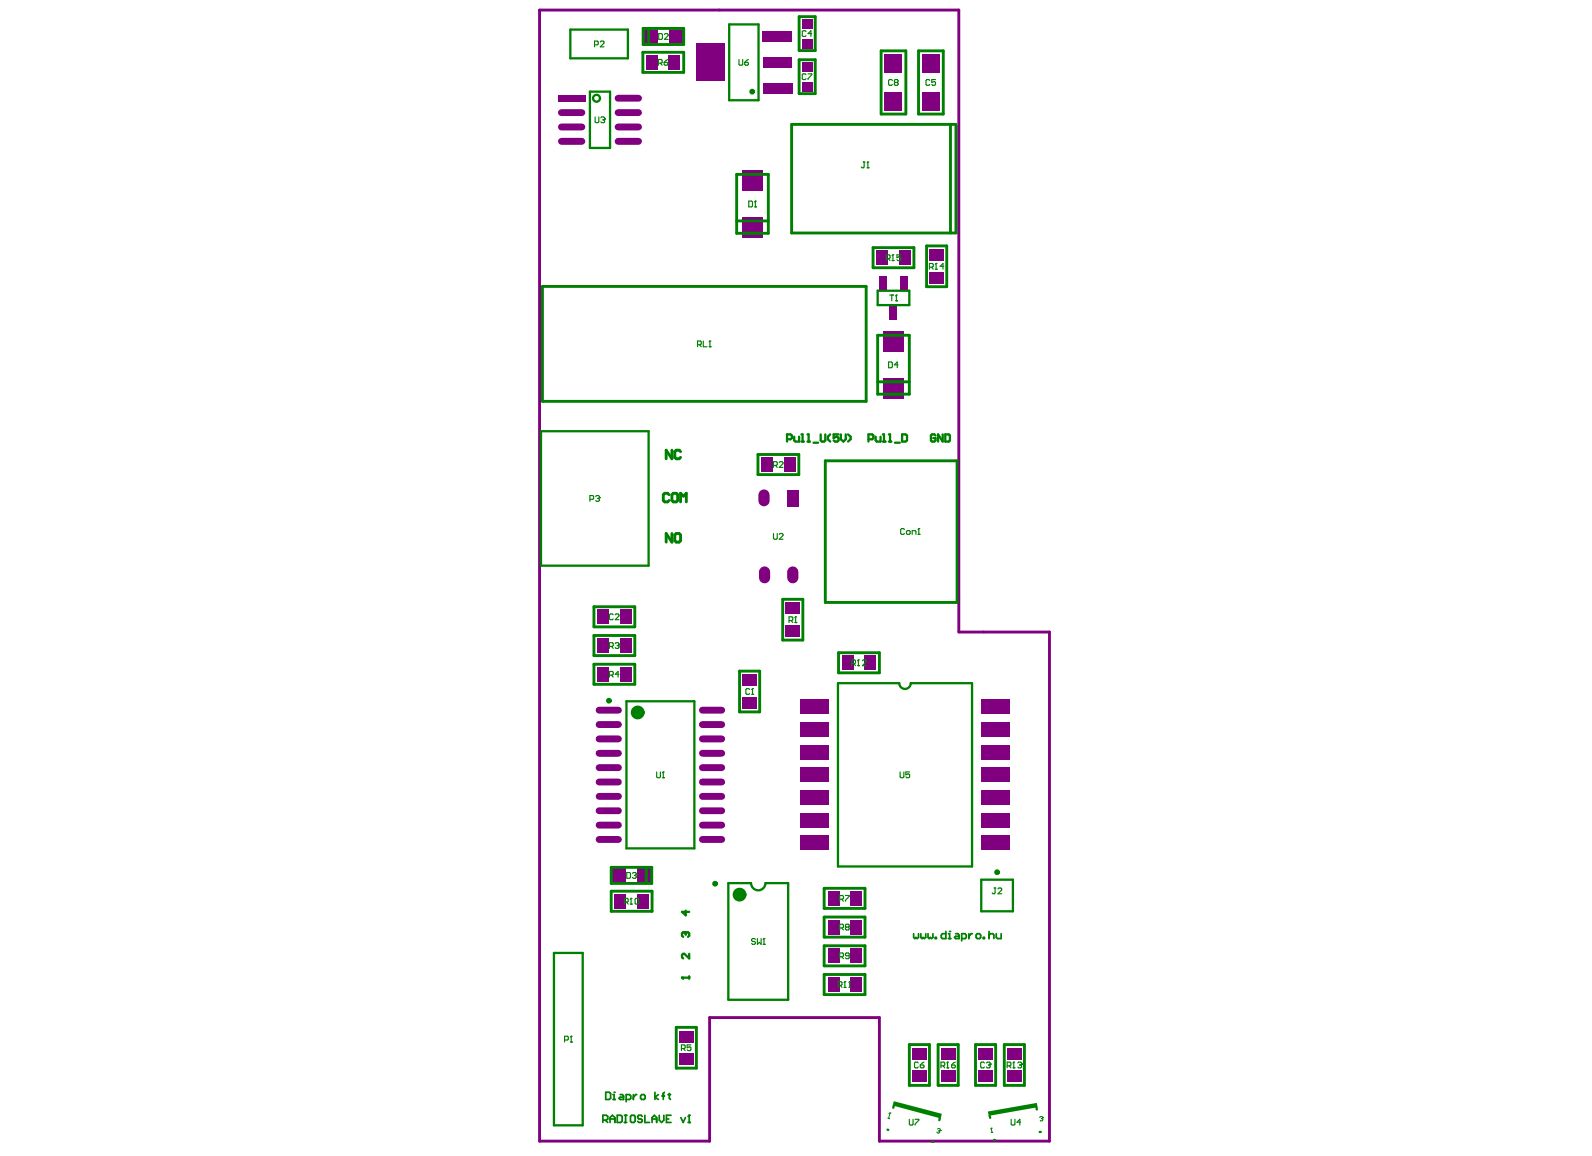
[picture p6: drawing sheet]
<svg xmlns="http://www.w3.org/2000/svg" width="281mm" height="204mm" viewBox="0 0 281 204" stroke-linecap="round" stroke-linejoin="round" font-family="sans-serif">
<path d="M95.2 1.8h73.9v109.7h16v89.8h-30v-21.8h-29.9v21.8h-30z" fill="none" stroke="#800080" stroke-width=".51"/>
<g fill="#800080">
<path d="M108.4 157.7h2v2.6h-2z" fill-rule="evenodd"/>
<path d="M108 153.1h2.4v2.6h-2.4z" fill-rule="evenodd"/>
<path d="M112.4 157.7h2v2.6h-2z" fill-rule="evenodd"/>
<path d="M119.8 185.8h2.6v2h-2.6z" fill-rule="evenodd"/>
<path d="M119.7 181.8h2.6v2h-2.6z" fill-rule="evenodd"/>
<path d="M163.9 47.9h2.6v2.1h-2.6z" fill-rule="evenodd"/>
<path d="M163.9 44h2.6v2h-2.6z" fill-rule="evenodd"/>
<path d="M155.8 58.4h3.6v3.5h-3.6z" fill-rule="evenodd"/>
<path d="M156.9 54h1.4v2.4h-1.4z" fill-rule="evenodd"/>
<path d="M156 9.5h3.2v3.2h-3.2z" fill-rule="evenodd"/>
<path d="M156 16.4h3.2v3.2h-3.2z" fill-rule="evenodd"/>
<path d="M160.9 184.9h2.5v2h-2.5z" fill-rule="evenodd"/>
<path d="M160.9 188.8h2.6v2h-2.6z" fill-rule="evenodd"/>
<path d="M172.5 184.9h2.6v2h-2.6z" fill-rule="evenodd"/>
<path d="M172.6 188.8h2.6v2h-2.6z" fill-rule="evenodd"/>
<path d="M148.6 115.6h1.9v2.6h-1.9z" fill-rule="evenodd"/>
<path d="M152.5 115.6h2v2.6h-2z" fill-rule="evenodd"/>
<path d="M155.8 66.7h3.6v3.6h-3.6z" fill-rule="evenodd"/>
<path d="M112.4 153.1h2.4v2.6h-2.4z" fill-rule="evenodd"/>
</g>
<path d="M105.7 137.9h3.4M105.7 130.3h3.4M105.7 125.3h3.4M105.7 145.5h3.4M105.7 143h3.4" fill="none" stroke="#800080" stroke-width="1.2"/>
<g fill="#800080">
<path d="M105.4 112.5h2v2.7h-2z" fill-rule="evenodd"/>
<path d="M109.4 112.5h2v2.7h-2z" fill-rule="evenodd"/>
</g>
<path d="M109 19.9h3.6M109 17.3h3.6M109 24.9h3.6M123.9 137.9h3.4M123.9 130.3h3.4M123.9 125.3h3.4M123.9 145.5h3.4M123.9 143h3.4" fill="none" stroke="#800080" stroke-width="1.2"/>
<path d="M146 157.1h2v2.7h-2z" fill-rule="evenodd" fill="#800080"/>
<path d="M134.9 100.9v1M139.8 100.9v1" fill="none" stroke="#800080" stroke-width="2"/>
<g fill="#800080">
<path d="M134.3 80.6h2v2.7h-2z" fill-rule="evenodd"/>
<path d="M138.3 80.6h2v2.7h-2z" fill-rule="evenodd"/>
<path d="M141.5 10.9h1.8v1.7h-1.8z" fill-rule="evenodd"/>
<path d="M141.4 6.9h1.9v1.6h-1.9z" fill-rule="evenodd"/>
<path d="M141.5 3.3h1.8v1.7h-1.8z" fill-rule="evenodd"/>
<path d="M149.9 157.1h2v2.7h-2z" fill-rule="evenodd"/>
<path d="M158.6 44.1h2v2.7h-2z" fill-rule="evenodd"/>
<path d="M154.6 44.1h2v2.7h-2z" fill-rule="evenodd"/>
</g>
<path d="M105.7 135.4h3.4M105.7 132.9h3.4M105.7 127.8h3.4M105.7 148.1h3.4M105.7 140.5h3.4" fill="none" stroke="#800080" stroke-width="1.2"/>
<g fill="#800080">
<path d="M109.4 107.5h2v2.6h-2z" fill-rule="evenodd"/>
<path d="M105.4 107.5h2v2.6h-2z" fill-rule="evenodd"/>
</g>
<path d="M109 22.4h3.6" fill="none" stroke="#800080" stroke-width="1.2"/>
<g fill="#800080">
<path d="M114.1 9.7h1.9v2.6h-1.9z" fill-rule="evenodd"/>
<path d="M113.6 5.1h2.4v2.7h-2.4z" fill-rule="evenodd"/>
</g>
<path d="M123.9 135.4h3.4M123.9 132.9h3.4M123.9 127.8h3.4M123.9 148.1h3.4M123.9 140.5h3.4" fill="none" stroke="#800080" stroke-width="1.2"/>
<g fill="#800080">
<path d="M122.7 7.7h5.1v6.6h-5.1z" fill-rule="evenodd"/>
<path d="M118 9.7h1.9v2.6h-1.9z" fill-rule="evenodd"/>
<path d="M118 5.1h2.4v2.7h-2.4z" fill-rule="evenodd"/>
<path d="M146 167.3h2v2.6h-2z" fill-rule="evenodd"/>
<path d="M146 172.3h2v2.7h-2z" fill-rule="evenodd"/>
<path d="M146 162.2h2v2.6h-2z" fill-rule="evenodd"/>
<path d="M141.2 135.4h4.9v2.6h-4.9z" fill-rule="evenodd"/>
<path d="M141.2 139.4h4.9v2.5h-4.9z" fill-rule="evenodd"/>
<path d="M141.2 143.4h4.9v2.5h-4.9z" fill-rule="evenodd"/>
<path d="M141.2 147.4h4.9v2.5h-4.9z" fill-rule="evenodd"/>
<path d="M141.2 123.4h4.9v2.6h-4.9z" fill-rule="evenodd"/>
<path d="M141.2 127.4h4.9v2.6h-4.9z" fill-rule="evenodd"/>
<path d="M138.5 106.3h2.6v2h-2.6z" fill-rule="evenodd"/>
<path d="M138.6 110.3h2.6v2h-2.6z" fill-rule="evenodd"/>
</g>
<path d="M134.8 87.3v1" fill="none" stroke="#800080" stroke-width="2"/>
<g fill="#800080">
<path d="M138.8 86.4h2.1v2.9h-2.1z" fill-rule="evenodd"/>
<path d="M134.6 14.6h5.1v2h-5.1z" fill-rule="evenodd"/>
<path d="M134.6 10h5.1v2h-5.1z" fill-rule="evenodd"/>
<path d="M134.6 5.4h5.1v1.9h-5.1z" fill-rule="evenodd"/>
<path d="M141.4 14.5h1.9v1.6h-1.9z" fill-rule="evenodd"/>
<path d="M149.9 167.3h2v2.6h-2z" fill-rule="evenodd"/>
<path d="M149.9 172.3h2v2.7h-2z" fill-rule="evenodd"/>
<path d="M149.9 162.2h2v2.6h-2z" fill-rule="evenodd"/>
<path d="M158.8 48.7h1.3v2.4h-1.3z" fill-rule="evenodd"/>
<path d="M155.1 48.7h1.3v2.4h-1.3z" fill-rule="evenodd"/>
<path d="M177.7 188.8h2.5v2h-2.5z" fill-rule="evenodd"/>
<path d="M177.6 184.9h2.6v2h-2.6z" fill-rule="evenodd"/>
<path d="M166 188.8h2.6v2h-2.6z" fill-rule="evenodd"/>
<path d="M165.9 184.9h2.6v2h-2.6z" fill-rule="evenodd"/>
<path d="M173.1 135.4h5v2.6h-5z" fill-rule="evenodd"/>
<path d="M173.1 139.4h5v2.5h-5z" fill-rule="evenodd"/>
<path d="M173.1 143.4h5v2.5h-5z" fill-rule="evenodd"/>
<path d="M173.1 147.4h5v2.5h-5z" fill-rule="evenodd"/>
<path d="M173.1 123.4h5v2.6h-5z" fill-rule="evenodd"/>
<path d="M173.1 127.4h5v2.6h-5z" fill-rule="evenodd"/>
<path d="M105.4 117.6h2v2.7h-2z" fill-rule="evenodd"/>
<path d="M109.4 117.6h2v2.7h-2z" fill-rule="evenodd"/>
<path d="M141.2 131.4h4.9v2.6h-4.9z" fill-rule="evenodd"/>
<path d="M173.1 131.4h5v2.6h-5z" fill-rule="evenodd"/>
</g>
<path d="M99 19.9h3.6M99 24.9h3.6" fill="none" stroke="#800080" stroke-width="1.2"/>
<g fill="#800080">
<path d="M98.5 16.8h4.7v1.1h-4.7z" fill-rule="evenodd"/>
<path d="M130.9 119h2.6v2h-2.6z" fill-rule="evenodd"/>
<path d="M131 122.9h2.5v2.1h-2.5z" fill-rule="evenodd"/>
<path d="M130.9 38.4h3.6v3.5h-3.6z" fill-rule="evenodd"/>
<path d="M131 30h3.5v3.5h-3.5z" fill-rule="evenodd"/>
</g>
<path d="M99 22.4h3.6" fill="none" stroke="#800080" stroke-width="1.2"/>
<g fill="#800080">
<path d="M162.6 16.3h3.2v3.2h-3.2z" fill-rule="evenodd"/>
<path d="M162.6 9.6h3.2v3.2h-3.2z" fill-rule="evenodd"/>
</g>
<g fill="none" stroke="#008000" stroke-width=".51">
<path d="M113.4 9.2h7.2v3.6h-7.2zM113.4 5h7.2v2.9h-7.2zM114.4 5v2.9M141 2.9h2.8v6h-2.8zM141 10.5h2.8v6h-2.8zM155.4 9h4.4v11.1h-4.4zM162 9h4.4v11.1h-4.4zM129.9 30.8h5.6v10.3h-5.6zM129.9 39h5.6M139.6 21.9h29v19.2h-29zM167.7 21.9v19.2M95.7 50.5h57.1v20.3h-57.1z"/>
<path d="M154 43.7h7.2v3.5h-7.2zM154.8 59.1h5.6v10.4h-5.6zM163.4 43.4h3.6v7.2h-3.6zM154.8 67.3h5.6M133.7 80.2h7.2v3.5h-7.2zM145.6 81.3h23.2v25h-23.2zM104.8 107h7.2v3.6h-7.2zM104.8 112.1h7.2v3.5h-7.2zM104.8 117.2h7.2v3.5h-7.2zM130.4 118.4h3.6v7.2h-3.6zM138.1 105.7h3.5v7.2h-3.5zM147.9 115.1h7.2v3.6h-7.2z"/>
<path d="M107.8 153h7.2v2.8h-7.2zM107.8 157.2h7.2v3.5h-7.2zM114 153v2.8M145.4 156.7h7.2v3.5h-7.2zM145.4 161.8h7.2v3.5h-7.2zM145.4 166.8h7.2v3.6h-7.2zM145.4 171.9h7.2v3.5h-7.2zM119.3 181.2h3.5v7.2h-3.5zM160.4 184.3h3.5v7.2h-3.5zM165.5 184.3h3.5v7.2h-3.5zM172.1 184.3h3.5v7.2h-3.5zM177.1 184.3h3.6v7.2h-3.6z"/>
</g>
<g fill="none" stroke="#008000" stroke-width=".41">
<path d="M100.6 5.2h10.2v5.1h-10.2zM104.1 16.2h3.5v9.9h-3.5zM128.6 4.3h5.2v13.4h-5.2zM154.8 51.3h5.6v2.5h-5.6zM95.4 76.1h19v23.7h-19zM110.5 123.7h12v25.9h-12zM158.6 120.5l-10.8 .1v32.2h23.7v-32.3h-10.9M132.5 155.8h-4v20.5h10.5v-20.5h-4M173.1 155.2h5.6v5.5h-5.6zM97.7 168.1h5.1v30.4h-5.1zM156.5 199.3h.2M157.7 195l-.1 .4"/>
<path d="M165.8 197.2l-.1 .4M174.6 196.8l.1 .4M182.8 195.4l.1 .3M183.4 199.7h.2M164.5 201.4h.1M175.3 201.1h.2"/>
</g>
<g fill="#008000">
<path d="M174.6 196.8l8.2-1.4z" fill-rule="evenodd"/>
<path d="M174.3 196.1l8.6-1.6 .1 .8-8.6 1.5z" fill-rule="evenodd"/>
<path d="M157.7 195l8.1 2.2z" fill-rule="evenodd"/>
<path d="M157.7 194.2l8.4 2.3-.2 .8-8.4-2.3z" fill-rule="evenodd"/>
</g>
<g fill="none" stroke="#008000" stroke-width=".2">
<path d="M104.9 7.9h.5l.1-.1v-.4l-.1-.2h-.5v1.1M105.9 7.4l.1-.2h.4l.1 .2v.2l-.6 .7h.6M116.1 11.1h.5l.2-.1v-.4l-.2-.1h-.5v1M116.2 5.9h.5l.1 .2v.7l-.1 .1h-.5zM116.5 11.1l.3 .4M117.1 11h.6l.1 .4-.1 .1h-.4l-.2-.1zM117.2 6.1l.2-.2h.3l.2 .2v.2l-.7 .6h.7M117.8 10.5l-.7 .5M157.4 14.2l-.2-.2h-.3l-.2 .2v.7l.2 .2h.3l.2-.2M157.9 14.5l-.1-.1 .1-.4h.4l.1 .2-.1 .3M157.9 14.5l-.1 .2 .1 .4h.4l.1-.2-.1-.4M157.9 14.5h.4"/>
<path d="M132.1 35.5h.5l.1 .1v.7l-.1 .2h-.5zM133.1 36.5h.3M133.2 35.5h.1M133.2 35.5v1M133.2 35.5l-.1 .1M152.3 28.6h.3M152.4 28.6v.8l-.1 .2-.4-.2M152.9 29.6h.4M153.1 28.6h.1M153.1 28.6v1M153.1 28.6l-.2 .1M156.3 45.6h.5l.2-.1v-.4l-.2-.2h-.5v1.1"/>
<path d="M156.7 45.6l.3 .4M156.9 52h.7M157.3 52v1.1M157.3 46h.4M157.5 44.9h.1M157.5 44.9l-.2 .2M157.5 44.9v1.1M158 53.1h.3M158.1 52h.1M158.1 52v1.1M158.1 52l-.1 .2M158.9 44.9h-.7v.6l.3-.2 .4 .2v.3l-.2 .2h-.3l-.2-.2"/>
<path d="M163.9 47.1h.6l.1-.1v-.4l-.1-.1h-.6v1M164.3 47.1l.3 .4M165 47.5h.3M165.1 46.5h.1M165.1 46.5l-.1 .1M165.1 46.5v1M166.5 47h-.7l.5-.5v1M156.7 63.9h.5l.2 .1v.7l-.2 .2h-.5zM158.4 64.4h-.6l.5-.5v1M104.1 88.1h.5l.1-.2v-.3l-.1-.2h-.5v1M105.1 87.6l.1-.2h.4l.1 .4M105.4 87.9h.2"/>
<path d="M105.6 87.9l.1 .2-.1 .3h-.4l-.1-.1M105.7 87.8h.1M105.7 87.8l-.1 .1M136.4 82.1h.5l.2-.2v-.3l-.2-.2h-.5v1M136.4 94.1v.9l.2 .1h.3l.2-.1v-.9M136.8 82.1l.3 .3M137.5 94.3l.1-.2h.4l.1 .2v.2l-.6 .6h.6M137.5 81.6l.1-.2h.4l.1 .2v.2l-.6 .6h.6M107.5 114h.5l.2-.1v-.4l-.2-.1h-.5v1M107.5 119.1h.5l.2-.2v-.3l-.2-.2h-.5v1M107.9 119.1l.3 .3M107.9 114l.3 .4"/>
<path d="M108.2 108.4l-.2-.1h-.3l-.2 .1v.8l.2 .1h.3l.2-.1M108.5 113.5l.2-.1h.3l.2 .3M108.5 108.4l.2-.1h.3l.2 .1v.2l-.7 .7h.7M108.9 113.9h.1M109 113.9l.2 .1-.2 .4h-.3l-.2-.2M109.2 113.7h.1M109.2 118.9h-.7l.5-.5v1M109.2 113.7l-.2 .2M115.8 136.2v.8l.2 .2h.3l.2-.2v-.8M116.8 137.2h.4M117 136.2h.1M117 136.2v1"/>
<path d="M117 136.2l-.2 .1M132.2 121.6l-.1-.1h-.4l-.1 .1v.7l.1 .2h.4l.1-.2M132.6 122.5h.3M132.7 121.5h.1M132.7 121.5v1M132.7 121.5l-.1 .1M148.1 158.6h.5l.2-.1v-.4l-.2-.1h-.5v1M148.5 158.6l.3 .4M149.1 158h.7l-.7 1M133.2 165.7l-.1-.1h-.4l-.1 .1 .1 .4h.4l.1 .1-.1 .4h-.4l-.1-.2M133.6 165.6v1l.4-.4 .3 .4v-1M134.6 166.6h.4"/>
<path d="M134.8 165.6h.1M134.8 165.6v1M134.8 165.6l-.2 .1M147.9 173.8h.5l.1-.1v-.4l-.1-.1h-.5v1M148.1 163.7h.5l.2-.2v-.3l-.2-.2h-.5v1M148.1 168.7h.5l.2-.1v-.4l-.2-.1h-.5v1M148.2 173.8l.3 .4M148.5 163.7l.3 .3M148.5 168.7l.3 .4M148.9 174.2h.3M149 173.2h.1M149 173.2l-.1 .1"/>
<path d="M149 173.2v1M149.3 163.5l-.2-.1 .2-.4h.3l.2 .2-.2 .3M149.3 163.5l-.2 .2 .2 .3h.3l.2-.1-.2-.4M149.3 163.5h.3M149.7 174.2h.3M149.8 168.6h-.5l-.2-.2 .2-.3h.3l.2 .1v.8l-.2 .1h-.3l-.2-.1M149.9 173.2h.1M149.9 173.2v1M149.9 173.2l-.2 .1M99.6 183.4h.5l.1-.1v-.4l-.1-.1h-.5v1M100.6 183.8h.4M100.8 182.8h.1"/>
<path d="M100.8 182.8l-.2 .1M100.8 182.8v1M120.2 185h.5l.2-.2v-.3l-.2-.2h-.5v1M120.5 185l.4 .3M121.9 184.3h-.7v.5l.4-.1 .3 .1v.4l-.2 .1h-.3l-.2-.1M160.4 197.4v.9l.1 .1h.4l.2-.1v-.9M161.4 197.4h.7l-.7 1M162 187.5l-.2-.2h-.3l-.2 .2v.7l.2 .2h.3l.2-.2M162.3 187.9h.5l.2 .3-.2 .2h-.3l-.2-.2zM163 187.3l-.7 .6M173.6 187.5l-.1-.2h-.4l-.1 .2v.7l.1 .2h.4l.1-.2M174 187.5l.2-.2h.3l.2 .4"/>
<path d="M174.4 187.9h.1M174.5 187.9l.2 .1-.2 .4h-.3l-.2-.2M174.7 187.7h.1M174.7 187.7l-.2 .2"/>
</g>
<path d="M156.6 197.2l.3 .1M157 196.3h.1M157 196.3l-.3 1M157 196.3l-.2 .1M165.4 199.2l.4-.1v.3M165.6 199.5h.1M165.7 199.5l.1 .2-.2 .2-.3-.1v-.1M165.8 199.4h.1M165.8 199.4l-.1 .1M174.9 199h.1M174.9 199l.1 .8 .1-.1-.2 .1M174.9 199l-.1 .2" fill="none" stroke="#008000" stroke-width=".18"/>
<path d="M120.3 172.4h1.3M121.6 172.2v.5" fill="none" stroke="#008000" stroke-width=".41"/>
<circle cx="120.3" cy="172.4" r=".2" fill="#008000"/>
<path d="M120.3 172.4l.2 .3M120.7 164.4h-.2l-.2 .2v.4l.2 .3M121.6 168.2v.9l-.9-.9h-.2l-.2 .2v.4l.2 .3" fill="none" stroke="#008000" stroke-width=".41"/>
<circle cx="120.7" cy="164.4" r=".2" fill="#008000"/>
<path d="M120.7 164.4l.3 .2M121 160.6v.9l-.7-.7h1.3M121 164.6v.2M121 164.6l.2-.2h.2l.2 .2v.4l-.2 .3" fill="none" stroke="#008000" stroke-width=".41"/>
<g fill="none" stroke="#008000" stroke-width=".2">
<path d="M130.3 10.5v.9l.2 .1h.4l.1-.1v-.9M131.4 11h.5l.1 .4-.1 .1h-.4l-.1-.1zM132 10.5l-.6 .5M142.2 13.2l-.2-.2h-.3l-.2 .2v.7l.2 .1h.3l.2-.1M142.2 5.6l-.2-.2h-.3l-.2 .2v.7l.2 .1h.3l.2-.1M142.5 13h.7l-.7 1M143.2 5.9h-.7l.5-.5v1M164 14.2l-.2-.2h-.3l-.2 .2v.7l.2 .2h.3l.2-.2M165 14h-.6v.5l.3-.1 .3 .1v.4l-.1 .2h-.4l-.1-.2M105 20.6v.9l.1 .1h.4l.1-.1v-.9M106 20.8l.1-.2h.4l.1 .4M106.3 21.1h.2"/>
<path d="M106.5 21.1l.1 .2-.1 .3h-.4l-.1-.1M106.6 21h.1M106.6 21l-.1 .1M123 60.8h.5l.2-.1v-.4l-.2-.1h-.5v1M123.4 60.8l.3 .4M124.1 60.2v1h.6M125.1 61.2h.3M125.2 60.2h.1M125.2 60.2v1M125.2 60.2l-.1 .1M159.5 93.4l-.1-.2h-.4l-.1 .2v.7l.1 .2h.4l.1-.2M159.9 93.7l.1-.1h.4l.1 .1v.4l-.1 .2h-.4l-.1-.2z"/>
<path d="M160.9 94.3v-.7h.5l.2 .1v.6M161.9 94.3h.4M162.1 93.2h.1M162.1 93.2v1.1M162.1 93.2l-.2 .2M139.2 109.5h.5l.1-.2v-.3l-.1-.2h-.5v1M139.5 109.5l.3 .3M140.2 109.8h.3M140.3 108.8h.1M140.3 108.8l-.1 .2M140.3 108.8v1M150.2 117.1h.6l.1-.2v-.3l-.1-.2h-.6v1"/>
<path d="M150.6 117.1l.3 .3M151.3 117.4h.3M151.4 116.4h.1M151.4 116.4v1M151.4 116.4l-.1 .2M152.1 116.6l.2-.2h.3l.2 .2v.2l-.7 .6h.7M158.8 136.2v.8l.1 .2h.4l.1-.2v-.8M160.4 136.2h-.6v.5l.5-.2 .1 .2v.3l-.1 .2h-.4l-.1-.2M110.1 159.1h.6l.1-.1v-.4l-.1-.1h-.6v1M110.5 159.1l.3 .4M110.6 153.9h.5l.1 .2v.7l-.1 .1h-.5zM111.2 159.5h.3"/>
<path d="M111.3 158.5h.1M111.3 158.5l-.1 .1M111.3 158.5v1M111.6 154.1l.1-.2h.4l.1 .4M111.9 154.4h.2M112 158.6l.2-.1h.3l.2 .1v.7l-.2 .2h-.3l-.2-.2zM112.1 154.4l.1 .2-.1 .3h-.4l-.1-.1M112.2 154.3h.1M112.2 154.3l-.1 .1M175.4 156.6h.3M175.5 156.6v.9l-.1 .2-.4-.2M176 156.8l.2-.2h.3l.2 .2v.2l-.7 .7h.7"/>
<path d="M166 188h.5l.1-.1v-.4l-.1-.2h-.5v1.1M166.3 188l.3 .4M167 188.4h.3M167.1 187.3h.1M167.1 187.3l-.1 .2M167.1 187.3v1.1M167.9 187.9h.5l.1 .3-.1 .2h-.4l-.1-.2zM168.5 187.3l-.3 .2-.3 .4M177.7 188h.5l.1-.1v-.4l-.1-.2h-.5v1.1M178 188l.3 .4M178.4 197.4v.9l.1 .1h.4l.1-.1v-.9M178.7 188.4h.3"/>
<path d="M178.8 187.3h.1M178.8 187.3v1.1M178.8 187.3l-.1 .2M179.5 187.5l.2-.2h.3l.2 .4M179.8 187.9h.2M180 197.9h-.6l.5-.5v1M180 187.9l.2 .1-.2 .4h-.3l-.2-.2M180.2 187.7h.1M180.2 187.7l-.2 .2"/>
</g>
<path d="M118.5 79.4v1.5l-1-1.5v1.5M120 79.7l-.2-.3h-.5l-.3 .3v1l.3 .2h.5l.2-.2M118.5 94.1v1.5l-1-1.5v1.5M119 94.4l.3-.3h.5l.2 .3v1l-.2 .2h-.5l-.3-.2z" fill="none" stroke="#008000" stroke-width=".51"/>
<path d="M183.4 197.1l.3-.2 .2 .2M183.8 197.3h-.1M183.8 197.3l.1 .1-.1 .3-.3-.1M183.9 197.1h.1M183.9 197.1l-.1 .2" fill="none" stroke="#008000" stroke-width=".18"/>
<path d="M106.8 192.7h.7l.2 .2v.8l-.2 .2h-.7zM108.1 193.9h.4M108.1 193.1h.2v.8" fill="none" stroke="#008000" stroke-width=".3"/>
<circle cx="108.3" cy="192.7" r=".15" fill="#008000"/>
<g fill="none" stroke="#008000" stroke-width=".3">
<path d="M106.3 197.6h.6l.3-.2v-.5l-.3-.2h-.6v1.3M106.7 197.6l.5 .4M107.6 198v-.9l.4-.4 .5 .4v.9M107.6 197.4h.9M108.9 196.7h.6l.2 .2v.9l-.2 .2h-.6zM109.4 193.1h.4l.2 .2v.6h-.6l-.2-.2 .2-.2h.6M110.1 196.7h.5M110.1 198h.5M110.3 196.7v1.3M110.4 193.9h.7l.2-.2v-.4l-.2-.2h-.7v1.2M111.2 196.9l.2-.2h.4l.2 .2v.9l-.2 .2h-.4l-.2-.2zM111.7 193.1v.8"/>
<path d="M112.3 193.1h-.2l-.4 .4M113.2 193.1h.4l.2 .2v.4l-.2 .2h-.4l-.2-.2v-.4zM113.3 196.9l-.2-.2h-.4l-.2 .2 .2 .5h.4l.2 .2v.2l-.2 .2h-.4l-.2-.2M113.7 196.7v1.3h.9M115 197.4h.8M115 198v-.9l.4-.4 .4 .4v.9M115.5 192.7v1.2M116.1 193.1l-.6 .4 .6 .4M116.3 196.7v.9l.4 .4 .4-.4v-.9M116.8 193.3h.4M117.2 192.7l-.2 .2v1M117.6 197.4h.4"/>
<path d="M117.9 193.1h.4M118.1 192.9v.8l.2 .2M118.4 196.7h-.8v1.3h.8M120.1 197.1l.4 .9 .4-.9M121.4 198h.4M121.6 196.7v1.3"/>
</g>
<circle cx="121.6" cy="196.7" r=".15" fill="#008000"/>
<path d="M161.2 164.7v.7l.2 .2 .2-.2 .2 .2 .2-.2v-.7M162.4 164.7v.7l.2 .2 .2-.2 .2 .2 .3-.2v-.7M163.7 164.7v.7l.2 .2 .2-.2 .2 .2 .3-.2v-.7M165 165.4h.2v.2h-.2zM166.8 164.3v1.3h-.6l-.2-.2v-.5l.2-.2h.6M167.3 165.6h.4M167.3 164.7h.2v.9M121.6 196.7l-.2 .2" fill="none" stroke="#008000" stroke-width=".3"/>
<path d="M118 87.3l-.2-.3h-.5l-.3 .3v1l.3 .2h.5l.2-.2M118.5 87.3l.3-.3h.5l.2 .3v1l-.2 .2h-.5l-.3-.2zM120 88.5v-1.5l.5 .5 .6-.5v1.5" fill="none" stroke="#008000" stroke-width=".51"/>
<circle cx="167.5" cy="164.3" r=".15" fill="#008000"/>
<path d="M168.6 164.7h.4l.2 .2v.7h-.6l-.2-.2 .2-.2h.6M169.6 165.6h.6l.2-.2v-.5l-.2-.2h-.6v1.3M170.9 164.7v.9M171.5 164.7h-.2l-.4 .5M172.4 164.7h.4l.2 .2v.5l-.2 .2h-.4l-.2-.2v-.5zM173.4 165.4h.2v.2h-.2zM174.5 164.9l.2-.2h.4l.2 .2v.7M174.5 164.3v1.3M175.7 164.7v.7l.3 .2h.6v-.9" fill="none" stroke="#008000" stroke-width=".3"/>
<g fill="none" stroke="#008000" stroke-width=".41">
<path d="M138.8 77.5h.6l.3-.2v-.5l-.3-.2h-.6v1.3M140.1 77v.7l.2 .2h.7v-.9M141.4 76.6h.2v1.3M141.4 77.9h.4M142.4 76.6h.2v1.3M142.4 77.9h.4M143.5 78.1h.8M144.8 76.6v1.1l.2 .2h.4l.2-.2v-1.1M146.4 76.6l-.4 .4v.5l.4 .4M147.9 76.6h-.9v.7l.5-.3h.2l.2 .3v.4l-.2 .2h-.4l-.3-.2M148.3 76.6v.9l.5 .4 .4-.4v-.9M149.6 76.6l.4 .4v.5l-.4 .4"/>
<path d="M153.2 77.5h.6l.3-.2v-.5l-.3-.2h-.6v1.3M154.5 77v.7l.2 .2h.6v-.9M155.7 76.6h.2v1.3M155.7 77.9h.5M156.8 76.6h.2v1.3M156.8 77.9h.4M157.9 78.1h.8M159.1 76.6h.6l.3 .2v.9l-.3 .2h-.6zM165 76.8l-.2-.2h-.4l-.2 .2v.9l.2 .2h.4l.2-.2v-.4h-.4M166.3 76.6v1.3l-.8-1.3v1.3M166.7 76.6h.6l.3 .2v.9l-.3 .2h-.6zM158.6 120.5a1.02 1.02 0 0 0 1 1 1.02 1.02 0 0 0 1-1"/>
<path d="M132.5 155.8a1.27 1.27 0 0 0 1.2 1.2 1.27 1.27 0 0 0 1.3-1.2"/>
<circle cx="105.2" cy="17.3" r=".61"/>
</g>
<g fill="none" stroke="#008000" stroke-width="1.2">
<circle cx="112.5" cy="125.7" r=".61"/>
<circle cx="130.4" cy="157.8" r=".61"/>
</g>
<g fill="none" stroke="#008000" stroke-width=".51">
<circle cx="132.7" cy="16.2" r=".25"/>
<circle cx="107.4" cy="123.6" r=".25"/>
<circle cx="126.1" cy="155.9" r=".25"/>
<circle cx="175.9" cy="153.9" r=".25"/>
</g>
</svg>
